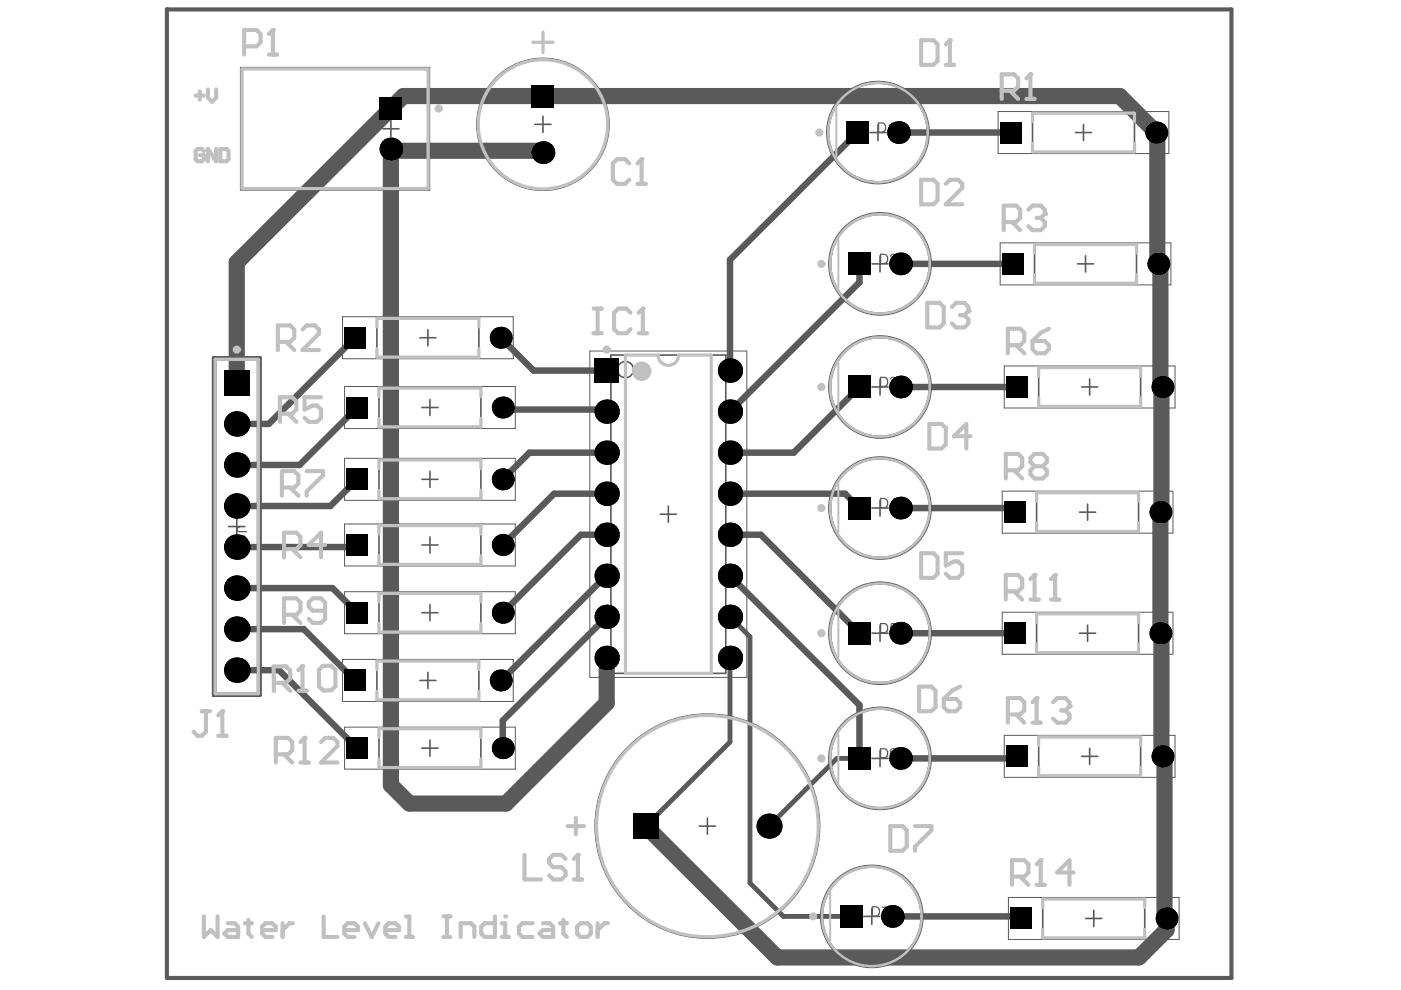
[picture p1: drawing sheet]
<svg xmlns="http://www.w3.org/2000/svg" width="297mm" height="210mm" viewBox="0 0 297 210" stroke-linecap="round" stroke-linejoin="round" font-family="sans-serif">
<g fill="none" stroke="#5a5a5a" stroke-width=".34">
<path d="M51.3 14.6h39.5v25.4h-39.5zM81.2 27.3h3.4M82.9 25.6v3.4M113.4 26.4h3.4M115.1 24.7v3.4M184.4 28.1h3.5M186.1 26.4v3.4M218.9 24h21.6v8.2h-21.6zM228 28.1h3.4M229.7 26.4v3.4M184.9 55.9h3.4M186.6 54.2v3.5"/>
<path d="M219.3 51.8h21.7v8.3h-21.7zM228.4 55.9h3.5M230.2 54.2v3.5M79.9 67.5h21.6v8.2h-21.6zM89 71.6h3.4M90.7 69.9v3.4M129.5 75.3h24.4v67.5h-24.4zM220.2 77.9h21.6v8.3h-21.6zM80.3 82.3h21.7v8.2h-21.7zM80.3 97.5h21.7v8.2h-21.7zM89.4 86.4h3.5M91.2 84.7v3.4"/>
<path d="M91.2 99.9v3.4M184.9 82.1h3.4M186.6 80.3v3.5M229.3 82.1h3.4M231 80.3v3.5M48.5 111.6h3.4M50.2 109.9v3.4M80.3 111.4h21.7v8.3h-21.7zM89.4 115.6h3.5M89.4 101.6h3.5M91.2 113.8v3.5M140 109h3.4"/>
<path d="M141.7 107.3v3.4M184.9 107.7h3.4M186.6 106v3.4M219.8 104.5h21.6v8.2h-21.6zM228.9 108.6h3.4M230.6 106.9v3.4M80.3 125.8h21.7v8.2h-21.7zM89.4 129.9h3.5M91.2 128.2v3.4M184.9 134.3h3.4M186.6 132.5v3.5M219.8 130.2h21.6v8.2h-21.6z"/>
<path d="M228.9 134.3h3.4M230.6 132.5v3.5M79.9 140.2h21.6v8.2h-21.6zM80.3 154.5h21.7v8.2h-21.7zM89 144.3h3.4M89.4 158.6h3.5M90.7 142.6v3.4M91.2 156.9v3.4M186.6 159.1v3.4M220.2 156.3h21.6v8.2h-21.6zM231 158.7v3.4M148.3 175.2h3.4"/>
<path d="M150 173.4v3.5M184.9 160.8h3.4M229.3 160.4h3.4M183.1 194.3h3.5M184.8 192.6v3.4M221.1 190.6h21.6v8.2h-21.6zM230.2 194.7h3.4M231.9 193v3.4"/>
<circle cx="115.1" cy="26.4" r="13.7"/>
<circle cx="132.6" cy="78.4" r="1.71"/>
<circle cx="150" cy="175.2" r="23.5"/>
</g>
<g fill="none" stroke="#5a5a5a" stroke-width=".21">
<path d="M51 14.3h40.1v26h-40.1zM211.6 23.6h36.2v9h-36.2zM212.1 51.5h36.2v8.9h-36.2zM72.6 67.2h36.2v8.9h-36.2zM125.1 74.4h33.2v69.2h-33.2zM212.9 77.6h36.2v8.9h-36.2zM73.1 81.9h36.2v9h-36.2zM73.1 97.2h36.2v8.9h-36.2zM73.1 111.1h36.2v8.9h-36.2zM212.5 104.1h36.2v8.9h-36.2zM72.6 139.8h36.2v8.9h-36.2zM73.1 125.5h36.2v8.9h-36.2z"/>
<path d="M212.5 129.8h36.2v8.9h-36.2zM73.1 154.2h36.2v8.9h-36.2zM212.9 155.9h36.2v8.9h-36.2zM213.8 190.3h36.2v8.9h-36.2z"/>
<circle cx="115.1" cy="26.4" r="14.1"/>
<circle cx="150" cy="175.2" r="23.8"/>
</g>
<path d="M45.3 75.8h9.8v71.6h-9.8z" fill="none" stroke="#5a5a5a" stroke-width=".69"/>
<g fill="#5a5a5a">
<path d="M50.3 111.8l.5-.2v.4a.32 .32 0 0 0-.3 .3 .32 .32 0 0 0 .4 .3h1.5v.3h-1.5a.62 .62 0 0 1-.7-.3 .62 .62 0 0 1 .1-.8z"/>
<path d="M50.2 114h1.7l-.3-.4 .3-.1 .5 .7h-2.2z"/>
<path d="M188.4 26.4l.8-.5v2.2h-.3v-1.7l-.5 .4z"/>
<path d="M188.8 53.9a.72 .72 0 0 1 1.2 .2 .72 .72 0 0 1-.5 1.1l-.5 .4v.2h1.1v.1h-1.5l.5-.6a1.04 1.04 0 0 0 .6-1.1l-.2-.2h-.4l-.2 .5-.2-.1z"/>
<path d="M188.8 80.1a.6 .6 0 0 1 .9-.2 .6 .6 0 0 1 0 .9h-.1a.7 .7 0 0 1 .2 1.2 .7 .7 0 0 1-1.1-.3v-.3h.2a.42 .42 0 0 0 .5 .4 .42 .42 0 0 0 .3-.5 .42 .42 0 0 0-.5-.3v-.3a.37 .37 0 0 0 .5-.2 .37 .37 0 0 0-.4-.5 .37 .37 0 0 0-.4 .4h-.2z"/>
<path d="M188.9 132.1h1.1v.2h-.9l-.1 .7a.7 .7 0 0 1 1 .3 .7 .7 0 0 1-.5 .9 .7 .7 0 0 1-.8-.5h.2a.47 .47 0 0 0 .8 .2 .47 .47 0 0 0-.2-.8l-.3-.1-.3 .3-.2-.1z"/>
<path d="M186.9 192.2h1.4v.3l-.3 .3-.5 1v.5l-.3-.1 .3-.9 .5-.8h-1.1z"/>
<path d="M186.4 26.2v1.7h.5a.86 .86 0 0 0 .6-1.4v-.1l-.4-.2zM186.1 25.9h.9a1.2 1.2 0 0 1 .9 1 1.2 1.2 0 0 1-.5 1.2h-1.3z"/>
<path d="M186.8 54v1.8h.6a.86 .86 0 0 0 .5-1.4v-.2l-.4-.2zM186.6 53.8h.9a1.2 1.2 0 0 1 .8 .9 1.2 1.2 0 0 1-.5 1.2h-1.2z"/>
<path d="M186.8 80.1v1.7h.6a.83 .83 0 0 0 .7-.9 .83 .83 0 0 0-.8-.8zM186.6 79.9h.8a1.12 1.12 0 0 1 1 .8 1.12 1.12 0 0 1-.4 1.2l-.3 .2h-1.1z"/>
<path d="M186.8 105.8v1.7h.7a.72 .72 0 0 0 .6-1.1l-.4-.5zM186.6 105.5h.9a1.2 1.2 0 0 1 .8 1 1.2 1.2 0 0 1-.5 1.2h-1.2z"/>
<path d="M189.5 106l-.7 1h.7zM189.5 105.5h.3v1.5h.3v.2h-.3v.5h-.3v-.5h-.9z"/>
<path d="M186.8 132.3v1.7h.6a.83 .83 0 0 0 .7-.9 .83 .83 0 0 0-.8-.8zM186.6 132.1h.8a1.12 1.12 0 0 1 1 .8 1.12 1.12 0 0 1-.4 1.2l-.3 .2h-1.1z"/>
<path d="M186.8 158.9v1.6h.6a.83 .83 0 0 0 .7-.8 .83 .83 0 0 0-.8-.8zM186.6 158.6h.8a1.12 1.12 0 0 1 1 .8 1.12 1.12 0 0 1-.4 1.2l-.3 .2h-1.1z"/>
<path d="M188.8 158.8h.1a.68 .68 0 0 1 1.2 .3h-.3a.49 .49 0 0 0-.6-.2 .49 .49 0 0 0-.3 .7v.1a.66 .66 0 0 1 1-.1 .66 .66 0 0 1-.1 1 .76 .76 0 0 1-.9 0 .76 .76 0 0 1-.2-.9zM189 159.8a.49 .49 0 0 0 0 .7 .49 .49 0 0 0 .7 0 .49 .49 0 0 0 0-.7 .49 .49 0 0 0-.7 0z"/>
<path d="M185.1 192.4v1.7h.5a.86 .86 0 0 0 .5-1.4v-.1l-.3-.2zM184.8 192.1h.9a1.2 1.2 0 0 1 .9 1 1.2 1.2 0 0 1-.5 1.2h-1.3z"/>
</g>
<g fill="none" stroke="#5a5a5a" stroke-width=".52">
<circle cx="186.2" cy="28.1" r="10.5"/>
<circle cx="186.6" cy="55.9" r="10.5"/>
<circle cx="186.6" cy="82.1" r="10.5"/>
<circle cx="186.6" cy="107.7" r="10.5"/>
<circle cx="186.6" cy="134.3" r="10.5"/>
<circle cx="186.6" cy="160.8" r="10.5"/>
<circle cx="184.8" cy="194.3" r="10.5"/>
</g>
<path d="M45.3 75.8h9.8v71.6h-9.8zM45.6 76.2h9.2v70.9h-9.2z" fill="none" stroke="#5a5a5a" stroke-width=".69"/>
<g fill="none" stroke="#5a5a5a" stroke-width=".21">
<circle cx="186.2" cy="28.1" r="10.9"/>
<circle cx="186.6" cy="55.9" r="10.9"/>
<circle cx="186.6" cy="82.1" r="10.9"/>
<circle cx="186.6" cy="107.7" r="10.9"/>
<circle cx="186.6" cy="134.3" r="10.9"/>
<circle cx="186.6" cy="160.8" r="10.9"/>
<circle cx="184.8" cy="194.3" r="10.9"/>
</g>
<path d="M35.4 207.4h225.7" fill="none" stroke="#5a5a5a" stroke-width=".87"/>
<circle cx="35.4" cy="2" r=".44" fill="#5a5a5a"/>
<path d="M35.4 207.4v-205.4h225.7v205.4" fill="none" stroke="#5a5a5a" stroke-width=".87"/>
<path d="M115.1 32.4l-.4-.4h-31.4l-.4-.4v134.9l3.9 3.9h20.5l21.3-21.3v-9.6M50.2 81.2v-25.6l35.3-35.2h151.9l8 7.9v27.4l.6 .7v25.2l.5 .5-.3 .2v26.1l-.2 .2v25.7l.2 .2v25.6l.7 .7v33.5l.4 .4M136.9 175.2l27.9 27.8h76.7l5.8-5.8v-2.5M247.3 194.7h.1" fill="none" stroke="#5a5a5a" stroke-width="3.4"/>
<path d="M154.8 139.5v17.8l-17.9 17.9M154.8 130.8l4.2 4.2v52.2l7.1 7.1h14.4M182.2 160.8h-4.8l-14.3 14.4" fill="none" stroke="#5a5a5a" stroke-width="1"/>
<g fill="none" stroke="#5a5a5a" stroke-width="1.4">
<path d="M181.8 28.1l-27 27v23.5M190.5 28.1h23.8M182.2 55.9v4l-27.4 27.4M190.9 55.9h23.8M75.3 71.6l-18.3 18.3h-6.8M106.2 71.6l6.9 7h15.5M75.7 86.4l-12.2 12.2h-13.3M106.6 86.4l.4 .4h21.2l.4 .5M128.6 96h-16.3l-5.7 5.6M182.2 82.1l-13.9 13.9h-13.5M190.9 82.1h24.7M75.7 115.6l-.4 .4h-25.1"/>
<path d="M75.7 101.6l-5.6 5.7h-19.9M128.6 104.7h-11.1l-10.9 10.9M128.6 113.4h-5.4l-16.6 16.5M154.8 104.7h24.4l3 3M154.8 113.4h6.5l20.9 20.9M190.9 107.7h23.4l.9 .9M50.2 133.4h14.2l10.9 10.9M50.2 124.7h20.3l5.2 5.2M128.6 130.8l-22 22v5.8M128.6 122.1l-22.4 22.2M154.8 122.1l27.4 27.4v11.3M190.9 134.3h24.3"/>
<path d="M50.2 142.1h9l16.5 16.5M215.6 160.4l-.4 .4h-24.3M189.2 194.3h26.8l.5 .4"/>
</g>
<g fill="#000">
<path d="M112.7 18h4.8v4.8h-4.8z" fill-rule="evenodd"/>
<path d="M112.7 18h4.8v4.8h-4.8z" fill-rule="evenodd"/>
<path d="M80.5 20.6h4.8v4.8h-4.8z" fill-rule="evenodd"/>
<path d="M80.5 20.6h4.8v4.8h-4.8z" fill-rule="evenodd"/>
<path d="M179.4 25.7h4.8v4.8h-4.8z" fill-rule="evenodd"/>
<path d="M179.4 25.7h4.8v4.8h-4.8z" fill-rule="evenodd"/>
<path d="M212 25.8h4.6v4.6h-4.6z" fill-rule="evenodd"/>
<path d="M212 25.8h4.6v4.6h-4.6z" fill-rule="evenodd"/>
<path d="M179.8 53.5h4.8v4.8h-4.8z" fill-rule="evenodd"/>
<path d="M179.8 53.5h4.8v4.8h-4.8z" fill-rule="evenodd"/>
<path d="M212.4 53.6h4.6v4.7h-4.6z" fill-rule="evenodd"/>
<path d="M212.4 53.6h4.6v4.7h-4.6z" fill-rule="evenodd"/>
<path d="M47.5 78.5h5.4v5.4h-5.4z" fill-rule="evenodd"/>
<path d="M47.5 78.5h5.4v5.4h-5.4z" fill-rule="evenodd"/>
<path d="M73 69.3h4.6v4.6h-4.6z" fill-rule="evenodd"/>
<path d="M73 69.3h4.6v4.6h-4.6z" fill-rule="evenodd"/>
<path d="M126.1 76h5.1v5.1h-5.1z" fill-rule="evenodd"/>
<path d="M126.1 76h5.1v5.1h-5.1z" fill-rule="evenodd"/>
<path d="M179.8 79.7h4.8v4.8h-4.8z" fill-rule="evenodd"/>
<path d="M179.8 79.7h4.8v4.8h-4.8z" fill-rule="evenodd"/>
<path d="M213.3 79.7h4.6v4.7h-4.6z" fill-rule="evenodd"/>
<path d="M213.3 79.7h4.6v4.7h-4.6z" fill-rule="evenodd"/>
<path d="M73.4 99.3h4.6v4.6h-4.6z" fill-rule="evenodd"/>
<path d="M73.4 84.1h4.6v4.6h-4.6z" fill-rule="evenodd"/>
<path d="M73.4 99.3h4.6v4.6h-4.6z" fill-rule="evenodd"/>
<path d="M73.4 84.1h4.6v4.6h-4.6z" fill-rule="evenodd"/>
<path d="M73.4 113.2h4.6v4.7h-4.6z" fill-rule="evenodd"/>
<path d="M73.4 113.2h4.6v4.7h-4.6z" fill-rule="evenodd"/>
<path d="M179.8 105.3h4.8v4.8h-4.8z" fill-rule="evenodd"/>
<path d="M179.8 105.3h4.8v4.8h-4.8z" fill-rule="evenodd"/>
<path d="M212.8 106.3h4.7v4.6h-4.7z" fill-rule="evenodd"/>
<path d="M212.8 106.3h4.7v4.6h-4.7z" fill-rule="evenodd"/>
<path d="M73.4 127.6h4.6v4.6h-4.6z" fill-rule="evenodd"/>
<path d="M73.4 127.6h4.6v4.6h-4.6z" fill-rule="evenodd"/>
<path d="M179.8 131.9h4.8v4.8h-4.8z" fill-rule="evenodd"/>
<path d="M179.8 131.9h4.8v4.8h-4.8z" fill-rule="evenodd"/>
<path d="M212.8 131.9h4.7v4.7h-4.7z" fill-rule="evenodd"/>
<path d="M212.8 131.9h4.7v4.7h-4.7z" fill-rule="evenodd"/>
<path d="M73 142h4.6v4.6h-4.6z" fill-rule="evenodd"/>
<path d="M73 142h4.6v4.6h-4.6z" fill-rule="evenodd"/>
<path d="M73.4 156.3h4.6v4.6h-4.6z" fill-rule="evenodd"/>
<path d="M73.4 156.3h4.6v4.6h-4.6z" fill-rule="evenodd"/>
<path d="M179.8 158.4h4.8v4.8h-4.8z" fill-rule="evenodd"/>
<path d="M179.8 158.4h4.8v4.8h-4.8z" fill-rule="evenodd"/>
<path d="M213.3 158.1h4.6v4.6h-4.6z" fill-rule="evenodd"/>
<path d="M213.3 158.1h4.6v4.6h-4.6z" fill-rule="evenodd"/>
<path d="M134.2 172.5h5.4v5.3h-5.4z" fill-rule="evenodd"/>
<path d="M134.2 172.5h5.4v5.3h-5.4z" fill-rule="evenodd"/>
<path d="M178.1 191.9h4.8v4.8h-4.8z" fill-rule="evenodd"/>
<path d="M178.1 191.9h4.8v4.8h-4.8z" fill-rule="evenodd"/>
<path d="M214.1 192.4h4.7v4.6h-4.7z" fill-rule="evenodd"/>
<path d="M214.1 192.4h4.7v4.6h-4.7z" fill-rule="evenodd"/>
</g>
<g fill="#000">
<circle cx="82.9" cy="31.6" r="2.4"/>
<circle cx="115.1" cy="32.4" r="2.4"/>
<circle cx="190.5" cy="28.1" r="2.4"/>
<circle cx="245.2" cy="28.1" r="2.32"/>
<circle cx="190.9" cy="55.9" r="2.4"/>
<circle cx="245.6" cy="55.9" r="2.32"/>
<circle cx="106.2" cy="71.6" r="2.32"/>
<circle cx="154.8" cy="78.6" r="2.57"/>
<circle cx="50.2" cy="98.6" r="2.69"/>
<circle cx="50.2" cy="89.9" r="2.69"/>
<circle cx="106.6" cy="86.4" r="2.32"/>
<circle cx="128.6" cy="96" r="2.57"/>
<circle cx="128.6" cy="87.3" r="2.57"/>
<circle cx="154.8" cy="96" r="2.57"/>
<circle cx="154.8" cy="87.3" r="2.57"/>
<circle cx="190.9" cy="82.1" r="2.4"/>
<circle cx="246.5" cy="82.1" r="2.32"/>
<circle cx="50.2" cy="116" r="2.69"/>
<circle cx="50.2" cy="107.3" r="2.69"/>
<circle cx="106.6" cy="115.6" r="2.32"/>
<circle cx="106.6" cy="101.6" r="2.32"/>
<circle cx="128.6" cy="113.4" r="2.57"/>
<circle cx="128.6" cy="104.7" r="2.57"/>
<circle cx="154.8" cy="113.4" r="2.57"/>
<circle cx="154.8" cy="104.7" r="2.57"/>
<circle cx="190.9" cy="107.7" r="2.4"/>
<circle cx="246" cy="108.6" r="2.32"/>
<circle cx="50.2" cy="133.4" r="2.69"/>
<circle cx="50.2" cy="124.7" r="2.69"/>
<circle cx="106.6" cy="129.9" r="2.32"/>
<circle cx="128.6" cy="139.5" r="2.57"/>
<circle cx="128.6" cy="130.8" r="2.57"/>
<circle cx="128.6" cy="122.1" r="2.57"/>
<circle cx="154.8" cy="130.8" r="2.57"/>
<circle cx="154.8" cy="139.5" r="2.57"/>
<circle cx="154.8" cy="122.1" r="2.57"/>
<circle cx="190.9" cy="134.3" r="2.4"/>
<circle cx="246" cy="134.3" r="2.32"/>
<circle cx="50.2" cy="142.1" r="2.69"/>
<circle cx="106.2" cy="144.3" r="2.32"/>
<circle cx="106.6" cy="158.6" r="2.32"/>
<circle cx="163.1" cy="175.2" r="2.66"/>
<circle cx="190.9" cy="160.8" r="2.4"/>
<circle cx="246.5" cy="160.4" r="2.32"/>
<circle cx="189.2" cy="194.3" r="2.4"/>
<circle cx="247.3" cy="194.7" r="2.32"/>
</g>
<g fill="none" stroke="#c0c0c0" stroke-width=".69">
<path d="M51.3 14.6h39.5v25.4h-39.5zM112.9 9h4.4M115.1 6.8v4.3M218.9 30.4v1.8h21.6v-1.8M218.9 25.8v-1.8h21.6v1.8M219.3 58.3v1.8h21.7v-1.8M219.3 53.6v-1.8h21.7v1.8M45.6 76.2h9.2v70.9h-9.2zM79.9 73.9v1.8h21.6v-1.8M79.9 69.3v-1.8h21.6v1.8M139.5 75.3h-6.9v67.5h18.2v-67.5h-6.9M220.2 79.7v-1.8h21.6v1.8"/>
<path d="M80.3 88.7v1.8h21.7v-1.8M80.3 84.1v-1.8h21.7v1.8M80.3 99.3v-1.8h21.7v1.8M220.2 84.4v1.8h21.6v-1.8M80.3 103.9v1.8h21.7v-1.8M80.3 113.2v-1.8h21.7v1.8M80.3 117.9v1.8h21.7v-1.8M219.8 110.9v1.8h21.6v-1.8M219.8 106.3v-1.8h21.6v1.8M80.3 127.6v-1.8h21.7v1.8M80.3 132.2v1.8h21.7v-1.8M219.8 132v-1.8h21.6v1.8"/>
<path d="M219.8 136.6v1.8h21.6v-1.8M79.9 142v-1.8h21.6v1.8M79.9 146.6v1.8h21.6v-1.8M80.3 156.3v-1.8h21.7v1.8M220.2 158.1v-1.8h21.6v1.8M80.3 160.9v1.8h21.7v-1.8M220.2 162.7v1.8h21.6v-1.8M221.1 197v1.8h21.6v-1.8M221.1 192.4v-1.8h21.6v1.8"/>
</g>
<path d="M177.3 23v10.2M177.7 50.8v10.3M177.7 76.9v10.3M177.7 102.6v10.3M177.7 129.1v10.3M177.7 155.7v10.2M176 189.2v10.2" fill="none" stroke="#c0c0c0" stroke-width=".44"/>
<g fill="none" stroke="#c0c0c0" stroke-width=".87">
<path d="M43.2 194.3v4.4l1.5-1.5 1.4 1.5v-4.4M48.3 195.8h1.5l.7 .7v2.2h-2.2l-.7-.8 .7-.7h2.2M51.9 195.8h1.5M52.7 195v2.9l.7 .8M55.6 197.2h2.9v-.7l-.8-.7h-1.4l-.7 .7v1.4l.7 .8h1.4M59.9 195.8v2.9M62.1 195.8h-.7l-1.5 1.4M68.6 194.3v4.4h2.9M73 197.2h2.9v-.7l-.7-.7h-1.5l-.7 .7v1.4l.7 .8h1.5M77.3 195.8l1.5 2.9 1.4-2.9M81.7 197.2h2.9v-.7l-.7-.7h-1.5l-.7 .7v1.4l.7 .8h1.5M86.1 198.7h1.4"/>
<path d="M86.1 194.3h.7v4.4M94 198.7h1.5M94 194.3h1.5M94.8 194.3v4.4M97.7 198.7v-2.9h2.2l.7 .7v2.2M104.9 194.3v4.4h-2.1l-.8-.8v-1.4l.8-.7h2.1M106.4 195.8h.7v2.9M106.4 198.7h1.4"/>
</g>
<circle cx="107.1" cy="194.3" r=".44" fill="#c0c0c0"/>
<g fill="none" stroke="#c0c0c0" stroke-width=".87">
<path d="M42.4 19.4v1.7M44.1 19v1.7l.9 .9 .8-.9v-1.7M41.5 20.3h1.7M43.2 32l-.4-.4h-.9l-.4 .4v1.8l.4 .4h.9l.4-.4v-.9h-.8M45.8 31.6v2.6l-1.7-2.6v2.6M46.7 31.6h1.3l.5 .4v1.8l-.5 .4h-1.3zM42.8 150.8h1.7M43.7 150.8v4.3l-.9 .9h-.9l-.9-.9M46.3 156h1.7M47.1 150.8v5.2M120.3 175.2h3.5M122.1 173.4v3.5"/>
<path d="M112.9 195.8h-2.2l-.7 .7v1.4l.7 .8h2.2M115.1 195.8h1.4l.8 .7v2.2h-2.2l-.7-.8 .7-.7h2.2M118.7 195.8h1.5M119.5 195v2.9l.7 .8M122.4 196.5l.7-.7h1.4l.8 .7v1.4l-.8 .8h-1.4l-.7-.8zM126.7 195.8v2.9M128.9 195.8h-.7l-1.5 1.4"/>
</g>
<circle cx="47.1" cy="150.8" r=".44" fill="#c0c0c0"/>
<path d="M47.1 150.8l-.8 .9M214.6 185.9h2.6l.8-.9v-1.7l-.8-.9h-2.6v5.2M216.3 185.9l1.7 1.7M219.8 187.6h1.7M220.7 182.4v5.2" fill="none" stroke="#c0c0c0" stroke-width=".87"/>
<circle cx="220.7" cy="182.4" r=".44" fill="#c0c0c0"/>
<path d="M213.7 151.5h2.6l.9-.9v-1.7l-.9-.9h-2.6v5.2M215.4 151.5l1.8 1.7M218.9 153.2h1.8M219.8 148v5.2M220.7 182.4l-.9 .9M227.6 185h-3.5l2.7-2.6v5.2" fill="none" stroke="#c0c0c0" stroke-width=".87"/>
<circle cx="219.8" cy="148" r=".44" fill="#c0c0c0"/>
<path d="M219.8 148l-.9 .9M223.3 148.9l.8-.9h1.8l.9 .9v.9" fill="none" stroke="#c0c0c0" stroke-width=".87"/>
<circle cx="226.8" cy="149.8" r=".44" fill="#c0c0c0"/>
<path d="M58.5 159.9h2.6l.9-.8v-1.8l-.9-.8h-2.6v5.2M60.2 159.9l1.8 1.8M64.6 156.5v5.2M225 150.6h.9M225.9 150.6l.9 .9v.9l-.9 .8h-1.8l-.8-.8M226.8 149.8l-.9 .8M63.7 161.7h1.7" fill="none" stroke="#c0c0c0" stroke-width=".87"/>
<circle cx="64.6" cy="156.5" r=".44" fill="#c0c0c0"/>
<path d="M213.2 125.4h2.7l.8-.9v-1.7l-.8-.9h-2.7v5.2M215 125.4l1.7 1.7M218.5 127.1h1.7M219.3 121.9v5.2M64.6 156.5l-.9 .8M68.1 157.3l.8-.8h1.8l.8 .8v.9l-3.4 3.5h3.4" fill="none" stroke="#c0c0c0" stroke-width=".87"/>
<circle cx="219.3" cy="121.9" r=".44" fill="#c0c0c0"/>
<path d="M219.3 121.9l-.8 .9M222.8 127.1h1.8M223.7 121.9v5.2" fill="none" stroke="#c0c0c0" stroke-width=".87"/>
<circle cx="223.7" cy="121.9" r=".44" fill="#c0c0c0"/>
<path d="M223.7 121.9l-.9 .9M58.1 144.8h2.6l.8-.9v-1.8l-.9-.8h-2.6l.1 5.2M59.8 144.8l1.8 1.7M64.1 141.2l.1 5.2M65 146.4l-1.7 .1" fill="none" stroke="#c0c0c0" stroke-width=".87"/>
<circle cx="64.1" cy="141.2" r=".44" fill="#c0c0c0"/>
<g fill="none" stroke="#c0c0c0" stroke-width=".87">
<path d="M212.8 47.1h2.6l.9-.9v-1.7l-.9-.9h-2.6v5.2M214.6 47.1l1.7 1.7M218 44.5l.9-.9h1.8l.8 .9v.8M213.7 73.2h2.6l.9-.9v-1.7l-.9-.9h-2.6v5.2M215.4 73.2l1.8 1.7M218.9 72.3h2.6l.9 .9v.8l-.9 .9h-1.7l-.9-.9zM222.4 69.7l-1.7 .9-1.8 1.7M59.3 87.7h2.7l.8-.9v-1.7l-.8-.9h-2.7v5.2M61.1 87.7l1.7 1.7M65 99.9h3.5v.9l-3.5 3.4v.9M68.1 84.2h-3.5v2.6l1.7-.8h.9l.9 .8v1.8l-.9 .8h-1.8l-.8-.8M213.2 99.7h2.7l.8-.9v-1.7l-.8-.9h-2.7v5.3"/>
<path d="M215 99.7l1.7 1.8M219.3 98.8l-.8-.8v-.9l.8-.9h1.8l.9 .9v.9l-.9 .8M219.3 98.8l-.8 .9v.9l.8 .9h1.8l.9-.9v-.9l-.9-.9M219.3 98.8h1.8M59.8 103.4h2.6l.9-.9v-1.7l-.9-.9h-2.6v5.2M60.2 116.4h2.6l.9-.8v-1.8l-.9-.9h-2.6v5.3M61.5 103.4l1.8 1.7M62 116.4l1.7 1.8M68.9 115.6h-3.5l2.7-2.7v5.3M60.2 130.3h2.6l.9-.8v-1.8l-.9-.8h-2.6v5.2M62 130.3l1.7 1.8M68.9 129.5h-2.6l-.9-.9v-.9l.9-.8h1.8l.8 .8v3.5l-.8 .9h-1.8l-.9-.9"/>
<path d="M64.1 141.2l-.9 .9M68.5 141.2l1.7-.1 .9 .9v3.5l-.8 .9h-1.8l-.9-.9v-3.4z"/>
</g>
<circle cx="221.5" cy="45.3" r=".44" fill="#c0c0c0"/>
<path d="M212.4 19.2h2.6l.9-.8v-1.8l-.9-.9h-2.6v5.3M214.1 19.2l1.8 1.8M218.5 15.7v5.3M217.6 21h1.7M219.8 46.2h.9M220.7 46.2l.8 .9v.8l-.8 .9h-1.8l-.9-.9M221.5 45.3l-.8 .9M58.9 72.5h2.6l.9-.9v-1.7l-.9-.9h-2.6v5.2M60.7 72.5l1.7 1.7M64.1 69.9l.9-.9h1.8l.8 .9v.8l-3.5 3.5h3.5" fill="none" stroke="#c0c0c0" stroke-width=".87"/>
<circle cx="218.5" cy="15.7" r=".44" fill="#c0c0c0"/>
<path d="M51.8 9.8h2.6l.9-.8v-1.8l-.9-.8h-2.6v5.2M57 11.6h1.7M57.9 6.4v5.2M218.5 15.7l-.9 .9" fill="none" stroke="#c0c0c0" stroke-width=".87"/>
<circle cx="57.9" cy="6.4" r=".44" fill="#c0c0c0"/>
<path d="M57.9 6.4l-.9 .8M111.2 181.2v5.3h3.5M119.9 182.1l-.9-.9h-1.7l-.9 .9v.9l.9 .9h1.7l.9 .8v.9l-.9 .9h-1.7l-.9-.9M121.7 186.5h1.7M122.5 181.2v5.3" fill="none" stroke="#c0c0c0" stroke-width=".87"/>
<circle cx="122.5" cy="181.2" r=".44" fill="#c0c0c0"/>
<path d="M125.8 65.4h1.8M125.8 70.7h1.8M126.7 65.4v5.3M133.7 66.3l-.9-.9h-1.7l-.9 .9v3.5l.9 .9h1.7l.9-.9M135.4 70.7h1.8M136.3 65.4v5.3M122.5 181.2l-.8 .9" fill="none" stroke="#c0c0c0" stroke-width=".87"/>
<circle cx="136.3" cy="65.4" r=".44" fill="#c0c0c0"/>
<path d="M136.3 65.4l-.9 .9M196.6 64.2h2.6l.9 .9v3.5l-.9 .8h-2.6zM201.8 65.1l.9-.9h1.7l.9 .9v.9M197 89.9h2.7l.8 .9v3.4l-.8 .9h-2.7zM205.8 92.5h-3.5l2.6-2.6v5.2M195.3 117.3h2.6l.9 .9v3.4l-.9 .9h-2.6zM204 117.3h-3.5v2.6l1.8-.9h.8l.9 .9v1.7l-.9 .9h-1.7l-.9-.9M194.9 145.6h2.6l.8 .8v3.5l-.8 .9h-2.6zM200.1 148.2h2.6l.9 .9v.8l-.9 .9h-1.7l-.9-.9zM203.6 145.6l-1.8 .8-1.7 1.8M188.8 175.2h2.6l.8 .8v3.5l-.8 .9h-2.6zM194 175.2h3.5v.8l-3.5 3.5v.9" fill="none" stroke="#c0c0c0" stroke-width=".87"/>
<circle cx="205.3" cy="66" r=".44" fill="#c0c0c0"/>
<path d="M195.3 8.5h2.6l.9 .9v3.5l-.9 .8h-2.6zM200.5 13.7h1.8M201.4 8.5v5.2M195.3 38.1h2.6l.9 .9v3.5l-.9 .8h-2.6zM200.5 39l.9-.9h1.7l.9 .9v.8l-3.5 3.5h3.5M203.6 66.8h.8M204.4 66.8l.9 .9v.9l-.9 .8h-1.7l-.9-.8M205.3 66l-.9 .8" fill="none" stroke="#c0c0c0" stroke-width=".87"/>
<circle cx="201.4" cy="8.5" r=".44" fill="#c0c0c0"/>
<path d="M201.4 8.5l-.9 .9M133.4 34.6l-.8-.8h-1.8l-.9 .8v3.5l.9 .9h1.8l.8-.9M135.2 39h1.7M136 33.8v5.2" fill="none" stroke="#c0c0c0" stroke-width=".87"/>
<circle cx="136" cy="33.8" r=".44" fill="#c0c0c0"/>
<path d="M136 33.8l-.8 .8" fill="none" stroke="#c0c0c0" stroke-width=".87"/>
<g fill="none" stroke="#c0c0c0" stroke-width=".69">
<path d="M139.5 75.3a2.18 2.18 0 0 0 2.2 2.2 2.18 2.18 0 0 0 2.2-2.2"/>
<circle cx="115.1" cy="26.4" r="13.7"/>
<circle cx="150" cy="175.2" r="23.5"/>
</g>
<g fill="none" stroke="#c0c0c0" stroke-width=".86">
<circle cx="93" cy="23" r=".43"/>
<circle cx="173.7" cy="28.1" r=".43"/>
<circle cx="174.1" cy="55.9" r=".43"/>
<circle cx="50.2" cy="74.1" r=".43"/>
<circle cx="128.6" cy="74.1" r=".43"/>
<circle cx="174.1" cy="82.1" r=".43"/>
<circle cx="174.1" cy="107.7" r=".43"/>
<circle cx="174.1" cy="134.3" r=".43"/>
<circle cx="174.1" cy="160.8" r=".43"/>
<circle cx="172.4" cy="194.3" r=".43"/>
</g>
<g fill="none" stroke="#c0c0c0" stroke-width=".52">
<circle cx="186.2" cy="28.1" r="10.5"/>
<circle cx="186.6" cy="55.9" r="10.5"/>
<circle cx="186.6" cy="82.1" r="10.5"/>
<circle cx="186.6" cy="107.7" r="10.5"/>
<circle cx="186.6" cy="134.3" r="10.5"/>
<circle cx="186.6" cy="160.8" r="10.5"/>
<circle cx="184.8" cy="194.3" r="10.5"/>
</g>
<circle cx="136" cy="78.7" r="1.03" fill="none" stroke="#c0c0c0" stroke-width="2.1"/>
</svg>
